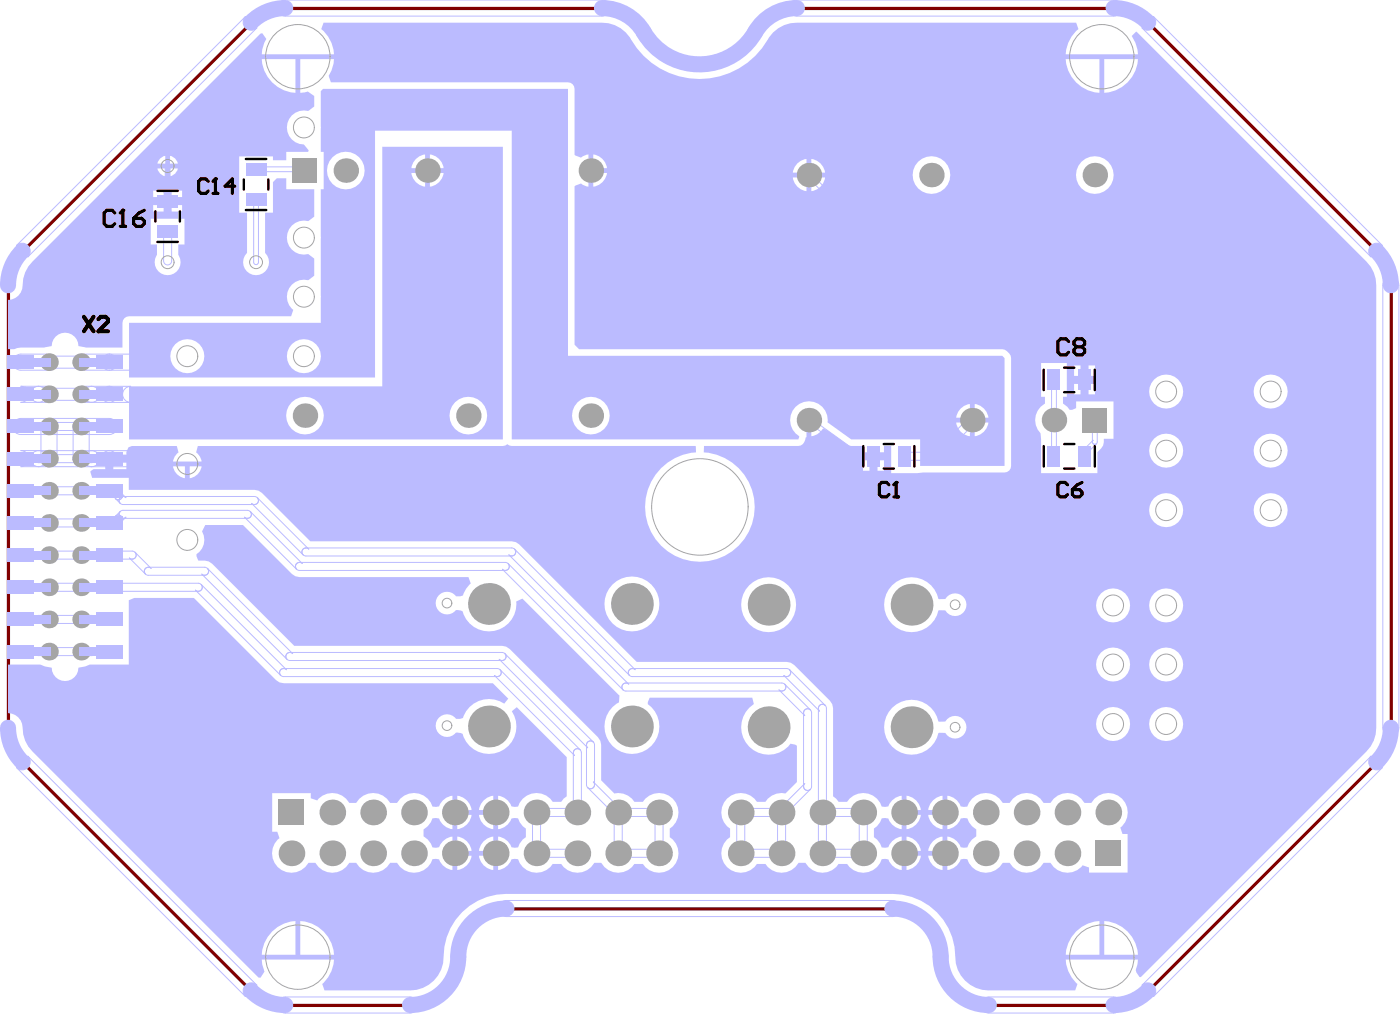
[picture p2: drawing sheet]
<svg xmlns="http://www.w3.org/2000/svg" width="290mm" height="210mm" viewBox="0 0 290 210" stroke-linecap="round" stroke-linejoin="round" font-family="sans-serif">
<path d="M4.7 52.1l47.4-47.4a10 10 0 0 1 7.1-2.9h65.6a10.2 10.2 0 0 1 9.1 5.7 13.4 13.4 0 0 0 23.2-1.6 10 10 0 0 1 8.1-4.1h65.5a10 10 0 0 1 7.1 2.9l47.5 47.4a10 10 0 0 1 2.9 7v91.6a10 10 0 0 1-3 7.1l-47.4 47.4a10 10 0 0 1-7.1 2.9h-25.8a10 10 0 0 1-10-10 10 10 0 0 0-10-9.9h-79.9a10 10 0 0 0-10 9.9 10 10 0 0 1-10 10h-25.8a10 10 0 0 1-7.1-2.9l-47.4-47.4a10 10 0 0 1-3-7.1v-91.6a10 10 0 0 1 3-7z" fill="none" stroke="#800000" stroke-width=".67"/>
<g fill="#bbf">
<path d="M7.7 53.2a7.9 7.9 0 0 0-3.1 6.6 3 3 0 0 1-2.9 2.3v10.2h1.3l1.3-.4h4.9l1.5-.3a2.77 2.77 0 0 1 2.8-2.7 2.77 2.77 0 0 1 2.7 2.7l1.6 .3h7.6l.1-5.6 .7-.7 .5-.1h33.6l.4-1.4-.2-.2a3.6 3.6 0 0 1-.6-4.3 3.6 3.6 0 0 1 4-1.6l1.2-.9v-3.6l-1.3-.9a3.5 3.5 0 0 1-4.4-3.5 3.5 3.5 0 0 1 4.5-3.4l1.2-.9v-5.6h-5.8v-2.3h-2l-.8 .8v6.3h-1.6v8.4a2.68 2.68 0 0 1 0 3.8 2.68 2.68 0 0 1-3.8 0 2.68 2.68 0 0 1 .1-3.8v-8.4h-1.7v-11.6h7v.8h2.8v-1.8h4.5l.1-.3-1-1.2a3.5 3.5 0 0 1-3.4-4 3.5 3.5 0 0 1 4.4-3l1.2-.9v-2.1l-1.3-1-1.6 .3v-7h7l-.1 1-.4 1.4-.6 1.1 .4 1.3h49.2a1.36 1.36 0 0 1 1.3 1.4v13.6l1.3 .6 .4-.2 1.2-.4v6.6l-1.2-.3-.4-.3-1.3 .6v32.8l1 .9h87.6a2.19 2.19 0 0 1 1.8 1.8v22.4l-.1 .5-.7 .7-24 .2v-5.6h-1.5v1.3h-4.3v-1.3l-3-.1-4.2-2.9-1.1-.6-.5 .7-.7 .5-1.2 .4v-3.3h-1v3.5h-.2l-.6 1.4-.4 .3-20.1 .1v1.3a11.3 11.3 0 0 1 8.8 17.3 11.3 11.3 0 0 1-19.3 0 11.3 11.3 0 0 1 8.9-17.3l-.1-1.3h-38.1l-.9-.3-.9 .3h-63.2l-.4 1.4a2.7 2.7 0 0 1 1.2 1.8h-6l.4-1 .8-.8-.4-1.4h-9.3l-.7 .3-.4 1v.5h-3.6v.8h-.8v2.2h-2.4l-.7 .4v.2l.4 1.2h7.6v2.5h26l.8 .2 .8 .4 10 10.1h41.7l.8 .1 .8 .5 24.3 24.3h31l.9 .2 .7 .5 7.4 7.4 .5 .7 .2 .8v18.2l.6 .5 .5 .7h1.8a4.1 4.1 0 0 1 3.9-1.8 4.1 4.1 0 0 1 3.3 2.8l1.3-.1a3.3 3.3 0 0 1 2.8-2.2v6.9a3.3 3.3 0 0 1-2.8-2.2h-1.3a4.7 4.7 0 0 1-1.7 2.1v1.8l.7 .5 .6 .8 .3 .8h1.4l.2-.5a3.4 3.4 0 0 1 2.6-1.7v6.9a3.3 3.3 0 0 1-2.8-2.2l-1.3-.1a4.1 4.1 0 0 1-3.3 2.8 4.1 4.1 0 0 1-3.9-1.8h-1.8l-.5 .7a4 4 0 0 1-6.4-.9l-1.4 .1a4 4 0 0 1-6.9 .1h-1.7l-.5 .7a4 4 0 0 1-6-.3 4 4 0 0 1 .9-5.9v-1.8l-.6-.5a4 4 0 0 1 .3-5.9 4 4 0 0 1 5.9 .9h1.7l.5-.7a3.9 3.9 0 0 1 3.7-1l2.4-2.4v-7.5l-1.4-.5a5.7 5.7 0 0 1-8.7 .5 5.7 5.7 0 0 1 1.2-8.6l-.4-1.4h-21.2l-.4 .9v.5a5.7 5.7 0 0 1 .8 8.5 5.7 5.7 0 0 1-8.6-.5 5.7 5.7 0 0 1 1.8-8.4l.1-1.5-20.1-20-1.3 .6 .1 .5a5.7 5.7 0 0 1-4.9 5.7 5.7 5.7 0 0 1-6.3-4.1l-1.1-.3-.4 .2a2.35 2.35 0 0 1-3.4-.1 2.35 2.35 0 0 1 .2-3.3 2.35 2.35 0 0 1 3.4 .3h.8l.6-.1a5 5 0 0 1 1.6-2.5l-.5-1.3h-35l-.8-.2-.7-.5-10.2-10.1h-7.8l-.6 1.3 .3 .9a3.5 3.5 0 0 1-1.5 3.8v.5l.4 .8 2.1 .2 .7 .5 17 17h43.1l.8 .2 .8 .4 18.3 18.3 .5 .8 .1 .8v7.3l2.7 2.8a3.9 3.9 0 0 1 4.2 1.7h1.8l.5-.7a4 4 0 0 1 5.9 .3 4 4 0 0 1-.9 5.9v1.8l.7 .5a4 4 0 0 1-.3 6 4 4 0 0 1-5.9-1h-1.8l-.5 .7a4 4 0 0 1-6.4-.9l-1.4 .1a4 4 0 0 1-6.9 .1h-1.7l-.5 .7a4.1 4.1 0 0 1-6.8-1.7l-1.3 .1a3.3 3.3 0 0 1-2.7 2.2v-6.9a3.3 3.3 0 0 1 2.7 2.2h1.3a4.7 4.7 0 0 1 1.7-2.1v-1.8l-.6-.5-.7-.8-.3-.8h-1.4l-.2 .5a3.4 3.4 0 0 1-2.5 1.7v-3.4h-.5h.5v-3.5a3.3 3.3 0 0 1 2.7 2.2l1.3 .1a4.1 4.1 0 0 1 3.3-2.8 4.1 4.1 0 0 1 4 1.8h1.7l.5-.7 .7-.5v-8.1l-10.4-10.3-1 .8a5.7 5.7 0 0 1-2.3 8.3 5.7 5.7 0 0 1-7.9-3.6l-1.1-.3-.4 .3a2.35 2.35 0 0 1-3.4-.1 2.35 2.35 0 0 1 .2-3.4 2.35 2.35 0 0 1 3.4 .4h.8l.6-.2a5.7 5.7 0 0 1 8.5-2.9l.9-1.1-3.2-3.2h-43.4l-.8-.1-.7-.5-17-17h-12.4l-1.1 .5v13.3h-8.1l-1 .4-1.4 .2v.7a2.77 2.77 0 0 1-3.1 2.1 2.77 2.77 0 0 1-2.4-2.8l-1.4-.2-.9-.4h-6.7v10l.7 .1a3 3 0 0 1 2.3 2.9 7.3 7.3 0 0 0 3 5.9l45.8 45.9h.5l.8-1.3-.5-1.5-.1-1h15l-.1 1a7.2 7.2 0 0 1-2.4 4.1l.5 1.3h17.7a6.9 6.9 0 0 0 7-6.9 13 13 0 0 1 13-13.1h79.9a13 13 0 0 1 13.1 13.1 6.9 6.9 0 0 0 6.9 6.9h17.9l.5-1.3a7.1 7.1 0 0 1-2.5-5.1h15l-.1 1-.4 1.2 .2 .5 .6 1h.3l46.7-46.7a7.3 7.3 0 0 0 2.1-6.3v-90.2a6.8 6.8 0 0 0-2.1-5l-47.4-47.4-.3-.2-.9 1a7 7 0 0 1 1.3 3.7h-15l.1-.9a7.2 7.2 0 0 1 2.6-4.3l-.5-1.3h-56.5a7.2 7.2 0 0 0-7.4 3.5 16.4 16.4 0 0 1-28.5-.4 6.9 6.9 0 0 0-5.8-3.1h-57.7l-.5 1.3a7.1 7.1 0 0 1 2.7 5.2h-15l.1-.9 .4-1.4 .5-.8-.9-1.2-.4 .1zM54.2 12.2h7v7a7.4 7.4 0 0 1-7-7zM220.7 12.2h7v7a7.4 7.4 0 0 1-7-7zM228.7 12.2h7a7.4 7.4 0 0 1-7 7zM33.2 32.8l1-.5v1.6h-1.6zM35.2 32.3a1.96 1.96 0 0 1 1.6 1.6h-1.6zM122.9 32a3.3 3.3 0 0 1 2.8 2.8h-2.8zM165.2 33.8l.7-.5 1.2-.4v2.8h-2.9l.4-1.2zM168.1 32.9a3.3 3.3 0 0 1 2.8 2.8h-2.8zM32.6 34.9h1.6v1.6a1.96 1.96 0 0 1-1.6-1.6zM35.2 34.9h1.6a1.96 1.96 0 0 1-1.6 1.6zM122.9 35.8h2.8a3.3 3.3 0 0 1-2.8 2.8zM164.2 36.7h2.9v2.9a3.3 3.3 0 0 1-2.9-2.9zM168.1 36.7h2.8a3.3 3.3 0 0 1-2.8 2.9zM189 36.2a3.9 3.9 0 0 1 7.8 0 3.9 3.9 0 0 1-7.8 0zM222.9 36.2a3.9 3.9 0 0 1 7.8 0 3.9 3.9 0 0 1-7.8 0zM31.7 39.5h2.2v1.3h-2.2zM35.6 39.5h2.1v1.3h-2.1zM31.7 42.5h2.2v1.3h-2.2zM35.6 42.5h2.1v1.3h-2.1zM31.2 45.3h7v5.3h-1.3v2.2a2.67 2.67 0 0 1-2.2 4.2 2.67 2.67 0 0 1-2.2-4.2v-2.2h-1.3zM222.5 75.6h1.3v2.2h-1.3zM225.5 75.6h1.3v2.2h-1.3zM222.5 79.5h1.3v2.1h-1.3zM225.5 79.5h1.3v2.1h-1.3zM238 81.1a3.5 3.5 0 0 1 7.1 0 3.5 3.5 0 0 1-7.1 0zM259.7 81.1a3.5 3.5 0 0 1 7 0 3.5 3.5 0 0 1-7 0zM215.6 75.1h5.4v7h-.8v1.5l.9 .6 .5 .7 .5-.1 .8-.3v-1.4h7.7v7.7h-2a2.7 2.7 0 0 1-1.3 2.8v4.3h-11.7v-6.9l-.1-1.3a3.9 3.9 0 0 1 .9-6.1v-1.5h-.8zM238 93.3a3.5 3.5 0 0 1 7.1 0 3.5 3.5 0 0 1-7.1 0zM259.7 93.3a3.5 3.5 0 0 1 7 0 3.5 3.5 0 0 1-7 0zM23.5 95.8h2.7v1.3h-2.7zM178.8 95.3h1.3v2.2h-1.3zM181.8 95.3h1.3v2.2h-1.3zM35.8 96.5h2.5v2.5a2.9 2.9 0 0 1-2.5-2.5zM39.3 96.5h2.5a2.9 2.9 0 0 1-2.5 2.5zM238 105.6a3.5 3.5 0 0 1 7.1 0 3.5 3.5 0 0 1-7.1 0zM259.7 105.6a3.5 3.5 0 0 1 7 0 3.5 3.5 0 0 1-7 0zM184.8 121.2a5.7 5.7 0 0 1 9.6 2.8h1.4a2.35 2.35 0 0 1 3.5-.6 2.35 2.35 0 0 1 0 3.6 2.35 2.35 0 0 1-3.5-.6h-1.4a5.7 5.7 0 0 1-8.3 3.8 5.7 5.7 0 0 1-1.3-9zM227 125.3a3.5 3.5 0 0 1 7.1 0 3.5 3.5 0 0 1-7.1 0zM238 125.3a3.5 3.5 0 0 1 7.1 0 3.5 3.5 0 0 1-7.1 0zM125.2 125a5.7 5.7 0 0 1 11.4 0 5.7 5.7 0 0 1-11.4 0zM153.5 125.2a5.7 5.7 0 0 1 11.4 0 5.7 5.7 0 0 1-11.4 0zM227 137.6a3.5 3.5 0 0 1 7.1 0 3.5 3.5 0 0 1-7.1 0zM238 137.6a3.5 3.5 0 0 1 7.1 0 3.5 3.5 0 0 1-7.1 0zM184.8 146.5a5.7 5.7 0 0 1 9.6 2.8l1.4 .1a2.35 2.35 0 0 1 3.5-.7 2.35 2.35 0 0 1 0 3.6 2.35 2.35 0 0 1-3.5-.6h-1.4a5.7 5.7 0 0 1-8.3 3.8 5.7 5.7 0 0 1-1.3-9zM227 149.9a3.5 3.5 0 0 1 7.1 0 3.5 3.5 0 0 1-7.1 0zM238 149.9a3.5 3.5 0 0 1 7.1 0 3.5 3.5 0 0 1-7.1 0zM196.2 164.7a3.3 3.3 0 0 1 2.8 2.2l1.3 .1a4.1 4.1 0 0 1 3.4-2.8 4.1 4.1 0 0 1 4 2h1.4a4 4 0 0 1 7.1 0h1.4a4 4 0 0 1 7 0h1.5a4 4 0 0 1 6.1-1.1 4 4 0 0 1-.1 6.2l.4 1.3h1.1v8h-8v-1l-1.4-.5a4 4 0 0 1-6.6-.5h-1.4a4 4 0 0 1-7.1 0h-1.4a4.1 4.1 0 0 1-4 2 4.1 4.1 0 0 1-3.4-2.8l-1.3 .1a3.3 3.3 0 0 1-2.8 2.2v-6.9a3.3 3.3 0 0 1 2.8 2.2h1.3a4.8 4.8 0 0 1 1.9-2.3v-1.4a4.3 4.3 0 0 1-1.9-2.3h-1.3a3.3 3.3 0 0 1-2.8 2.2zM56.4 164.2h8v1l1.3 .5a4 4 0 0 1 6.6 .5h1.5a4 4 0 0 1 7 0h1.4a4.1 4.1 0 0 1 4-2 4.1 4.1 0 0 1 3.5 2.8l1.2-.1a3.3 3.3 0 0 1 2.8-2.2v6.9a3.3 3.3 0 0 1-2.8-2.2h-1.2a4.8 4.8 0 0 1-2 2.3v1.4a4.3 4.3 0 0 1 2 2.3h1.2a3.3 3.3 0 0 1 2.8-2.2v6.9a3.3 3.3 0 0 1-2.8-2.2l-1.2-.1a4.1 4.1 0 0 1-3.5 2.8 4.1 4.1 0 0 1-4-2h-1.4a4 4 0 0 1-7 0h-1.5a4 4 0 0 1-7 0h-1.4a4 4 0 0 1-6.1 1.1 4 4 0 0 1 .1-6.2l-.5-1.3h-1zM187.8 164.7a3.4 3.4 0 0 1 2.9 3h-2.9zM193.2 165.7l.8-.6 1.2-.4v3h-2.9l.4-1.3zM100.2 165.7l.7-.6 1.3-.4v3h-3l.4-1.3zM94.7 164.7a3.4 3.4 0 0 1 3 3h-3zM187.8 168.7h2.9a3.4 3.4 0 0 1-2.9 2.9zM192.3 168.7h2.9v2.9a3.4 3.4 0 0 1-2.9-2.9zM94.7 168.7h3a3.4 3.4 0 0 1-3 2.9zM99.2 168.7h3v2.9a3.4 3.4 0 0 1-3-2.9zM187.8 173.2a3.4 3.4 0 0 1 2.9 2.9h-2.9zM193.2 174.1l.8-.5 1.2-.4v2.9h-2.9l.4-1.2zM100.2 174.1l.7-.5 1.3-.4v2.9h-3l.4-1.2zM94.7 173.2a3.4 3.4 0 0 1 3 2.9h-3zM187.8 177.1h2.9a3.4 3.4 0 0 1-2.9 3zM192.3 177.1h2.9v3a3.4 3.4 0 0 1-2.9-3zM94.7 177.1h3a3.4 3.4 0 0 1-3 3zM99.2 177.1h3v3a3.4 3.4 0 0 1-3-3zM56.4 192.8a7.3 7.3 0 0 1 4.8-2.1v6.9h-7a7.3 7.3 0 0 1 2.2-4.8zM62.2 190.7a7.4 7.4 0 0 1 7 6.9h-7zM222.9 192.8a7.3 7.3 0 0 1 4.8-2.1v6.9h-7a7.3 7.3 0 0 1 2.2-4.8zM228.7 190.7a7.4 7.4 0 0 1 7 6.9h-7z"/>
<path d="M66.4 18.9v12.5h.6v7.8h-.6v27.6h-39.7v11.3h51v-51h28.3v63.9h59.4l.1-.7a3.9 3.9 0 0 1 .3-6.8 3.9 3.9 0 0 1 5.6 3.9l4.9 3.6h14.3v5.5h17.5v-22.4l-.5-.4h-89.9v-55.3h-50.8zM67.7 35.3a3.9 3.9 0 0 1 7.8 0 3.9 3.9 0 0 1-7.8 0zM35.3 73.7a3.5 3.5 0 0 1 7 0 3.5 3.5 0 0 1-7 0zM59.4 73.7a3.6 3.6 0 0 1 7.1 0 3.6 3.6 0 0 1-7.1 0zM199 84.6l.7-.6 1.2-.4v2.9h-2.8l.3-1.2zM201.9 83.6a3.3 3.3 0 0 1 2.8 2.9h-2.8zM118.5 86a3.9 3.9 0 0 1 7.8 0 3.9 3.9 0 0 1-7.8 0zM198.1 87.5h2.8v2.8a3.3 3.3 0 0 1-2.8-2.8zM201.9 87.5h2.8a3.3 3.3 0 0 1-2.8 2.8z"/>
<path d="M26.7 80v11h77.5v-60.6h-25v49.6zM86.1 32.9l.7-.5 1.2-.4v2.8h-2.8l.4-1.2zM89 32a3.3 3.3 0 0 1 2.9 2.8h-2.9zM85.2 35.8h2.8v2.8a3.3 3.3 0 0 1-2.8-2.8zM89 35.8h2.9a3.3 3.3 0 0 1-2.9 2.8zM59.3 86a3.9 3.9 0 0 1 7.8 0 3.9 3.9 0 0 1-7.8 0zM93.1 86a3.9 3.9 0 0 1 7.8 0 3.9 3.9 0 0 1-7.8 0z"/>
</g>
<g fill="none" stroke="#bbf" stroke-width=".21">
<path d="M57.9 .5l.7-.4 .5-.1h65.6a1.66 1.66 0 0 1 1.7 1.7 1.66 1.66 0 0 1-1.7 1.6h-65.6a1.66 1.66 0 0 1-1.5-1 1.66 1.66 0 0 1 .3-1.8zM163.9 .5l.7-.4 .5-.1h65.6a1.66 1.66 0 0 1 1.6 1.7 1.66 1.66 0 0 1-1.6 1.6h-65.6a1.66 1.66 0 0 1-1.6-1 1.66 1.66 0 0 1 .4-1.8zM238.9 3.4l47.4 47.4a1.66 1.66 0 0 0-2.3 0 1.66 1.66 0 0 0 0 2.4l-47.5-47.4a1.66 1.66 0 0 0 2.4 0 1.66 1.66 0 0 0 0-2.4zM34.3 34.1a.5 .5 0 0 1 .6-.2 .5 .5 0 0 1 .3 .5v7.2a.5 .5 0 0 1-.5 .5 .5 .5 0 0 1-.5-.5zM52.6 34.8l.4-.3h9.9a.5 .5 0 0 1 .5 .5 .5 .5 0 0 1-.5 .5h-9.9a.5 .5 0 0 1-.4-.7zM62.6 34.7a.83 .83 0 0 1 1.2 0l-.3-.2a.83 .83 0 0 1 0 1.1 .83 .83 0 0 1-1.2 0l.3 .3a.83 .83 0 0 1 0-1.2zM167.9 35.9l4.5 4.4a.5 .5 0 0 0-.7 0 .5 .5 0 0 0 0 .8l-4.5-4.5a.5 .5 0 0 0 .7 0 .5 .5 0 0 0 0-.7zM3.4 50.8l47.4-47.4a1.66 1.66 0 0 0 .1 2.4 1.66 1.66 0 0 0 2.3 0l-47.4 47.4a1.66 1.66 0 0 0 0-2.4 1.66 1.66 0 0 0-2.4 0zM34.1 47.4a.83 .83 0 0 1 .9-.2 .83 .83 0 0 1 .6 .7v6.1a.83 .83 0 0 1-.9 .8 .83 .83 0 0 1-.8-.8v-6.1zM52.6 41.1a.5 .5 0 0 1 .6-.2 .5 .5 0 0 1 .3 .5v12.9a.5 .5 0 0 1-.5 .5 .5 .5 0 0 1-.5-.5zM171.6 40.4l.4-.2h4.6a.5 .5 0 0 1 .5 .5 .5 .5 0 0 1-.5 .5h-4.6a.5 .5 0 0 1-.4-.8zM286.9 57.9a1.66 1.66 0 0 1 1.8-.4 1.66 1.66 0 0 1 1.1 1.6v91.5a1.66 1.66 0 0 1-1.7 1.7 1.66 1.66 0 0 1-1.7-1.7v-91.5l.1-.5z"/>
<path d="M3.1 73.8l.8-.4 .4-.1h5.8a1.66 1.66 0 0 1 1.7 1.7 1.66 1.66 0 0 1-1.7 1.6h-5.8a1.66 1.66 0 0 1-1.5-1 1.66 1.66 0 0 1 .3-1.8zM4.3 80h5.8a1.66 1.66 0 0 0-1.6 1.6 1.66 1.66 0 0 0 1.6 1.7h-5.8a1.66 1.66 0 0 0 1.7-1.7 1.66 1.66 0 0 0-1.7-1.6zM9.1 74.2l.7-.4 .3-.1h6.7a1.25 1.25 0 0 1 1.3 1.3 1.25 1.25 0 0 1-1.3 1.2h-6.7a1.25 1.25 0 0 1-1.1-.7 1.25 1.25 0 0 1 .1-1.3zM15.6 73.8l.8-.4 .4-.1h11.6a1.66 1.66 0 0 1 1.7 1.7 1.66 1.66 0 0 1-1.7 1.6h-11.6a1.66 1.66 0 0 1-1.5-1 1.66 1.66 0 0 1 .3-1.8zM16.8 80h10.3a1.66 1.66 0 0 0-1.7 1.6 1.66 1.66 0 0 0 1.7 1.7h-10.3a1.66 1.66 0 0 0 1.7-1.7 1.66 1.66 0 0 0-1.7-1.6zM217.9 78.4a.5 .5 0 0 1 .5-.2 .5 .5 0 0 1 .4 .4v15.9a.5 .5 0 0 1-.5 .5 .5 .5 0 0 1-.5-.5zM3.1 87.1l.8-.4 .4-.1h18.3a1.66 1.66 0 0 1 1.7 1.7 1.66 1.66 0 0 1-1.7 1.6h-18.3a1.66 1.66 0 0 1-1.5-1 1.66 1.66 0 0 1 .3-1.8zM4.3 93.3h23.8a1.66 1.66 0 0 0-1.7 1.7 1.66 1.66 0 0 0 1.7 1.6h-23.8a1.66 1.66 0 0 0 1.7-1.7 1.66 1.66 0 0 0-1.7-1.6zM7.4 94.4l.6-.3h11a.83 .83 0 0 1 .8 .8 .83 .83 0 0 1-.8 .9h-11a.83 .83 0 0 1-.8-.5 .83 .83 0 0 1 .2-.9zM8.5 88.3v6.6a1.66 1.66 0 0 0 1.6 1.7 1.66 1.66 0 0 0 1.7-1.7v-6.6M8.5 88.3h.1M8.5 88.3a1.66 1.66 0 0 1 1.6-1.7 1.66 1.66 0 0 1 1.7 1.7"/>
<path d="M8.5 88.3a1.66 1.66 0 0 0 1.6 1.6 1.66 1.66 0 0 0 1.7-1.6M9.1 80.9l.7-.5h.3h6.7a1.25 1.25 0 0 1 1.3 1.2 1.25 1.25 0 0 1-1.3 1.3h-6.7a1.25 1.25 0 0 1-1.1-.7 1.25 1.25 0 0 1 .1-1.3zM9.6 87.7l.5-.2h6.7a.83 .83 0 0 1 .8 .8 .83 .83 0 0 1-.8 .8h-6.7a.83 .83 0 0 1-.7-.5 .83 .83 0 0 1 .2-.9zM11.8 88.3h.1M15.1 88.3h.1M15.1 88.3v6.6a1.66 1.66 0 0 0 1.7 1.7 1.66 1.66 0 0 0 1.7-1.7v-6.6M15.1 88.3a1.66 1.66 0 0 0 1.7 1.6 1.66 1.66 0 0 0 1.7-1.6M15.1 88.3a1.66 1.66 0 0 1 1.7-1.7 1.66 1.66 0 0 1 1.7 1.7M18.5 88.3h.1M21.2 80.4a1.25 1.25 0 0 1 1.2 1.2 1.25 1.25 0 0 1-1.2 1.3h1.4a1.25 1.25 0 0 1-1.2-1.3 1.25 1.25 0 0 1 1.2-1.2zM167.8 86.6l10.5 7.4a.5 .5 0 0 0-.7 .2 .5 .5 0 0 0 .1 .7l-10.4-7.5a.5 .5 0 0 0 .7-.1 .5 .5 0 0 0-.2-.7zM177.6 94.2l.4-.2h2.9a.5 .5 0 0 1 .5 .5 .5 .5 0 0 1-.5 .5h-2.9a.5 .5 0 0 1-.4-.8z"/>
<path d="M186.7 93.9l.6-.3h6.6a.83 .83 0 0 1 .8 .9 .83 .83 0 0 1-.8 .8h-6.6a.83 .83 0 0 1-.8-.5 .83 .83 0 0 1 .2-.9zM193.3 93.9l7.5-7.5a.83 .83 0 0 0 0 1.2 .83 .83 0 0 0 1.2 0l-7.5 7.4a.83 .83 0 0 0 0-1.1 .83 .83 0 0 0-1.2 0zM224.2 93.4a.5 .5 0 0 1 .6-.3 .5 .5 0 0 1 .3 .5v.9a.5 .5 0 0 1-.5 .5 .5 .5 0 0 1-.5-.5zM224.3 93.3l2.1-2.2a.5 .5 0 0 0 0 .7 .5 .5 0 0 0 .7 0l-2.1 2.2a.5 .5 0 0 0 0-.7 .5 .5 0 0 0-.7 0zM226.3 86.7a.5 .5 0 0 1 .6-.2 .5 .5 0 0 1 .4 .5v4.5a.5 .5 0 0 1-.5 .5 .5 .5 0 0 1-.5-.5zM9.6 114.3l.5-.2h6.7a.83 .83 0 0 1 .8 .8 .83 .83 0 0 1-.8 .8h-6.7a.83 .83 0 0 1-.7-.5 .83 .83 0 0 1 .2-.9zM9.6 107.7l.5-.3h6.7a.83 .83 0 0 1 .8 .9 .83 .83 0 0 1-.8 .8h-6.7a.83 .83 0 0 1-.7-.5 .83 .83 0 0 1 .2-.9zM9.6 101l.5-.2h6.7a.83 .83 0 0 1 .8 .8 .83 .83 0 0 1-.8 .8h-6.7a.83 .83 0 0 1-.7-.5 .83 .83 0 0 1 .2-.9zM22 101a2.72 2.72 0 0 1 2.3-.2 .83 .83 0 0 1 .5 1 .83 .83 0 0 1-.8 .6h-1.4a.83 .83 0 0 1-.7-.5 .83 .83 0 0 1 .1-.9zM22 107.7a2.72 2.72 0 0 1 2.3-.2 .83 .83 0 0 1 .5 .9 .83 .83 0 0 1-.8 .7h-1.4a.83 .83 0 0 1-.7-.5 .83 .83 0 0 1 .1-.9zM22 114.3l.6-.2h4.8a.83 .83 0 0 1 .8 .8 .83 .83 0 0 1-.8 .8h-4.8a.83 .83 0 0 1-.7-.5 .83 .83 0 0 1 .1-.9zM23.4 107.7a.83 .83 0 0 1 1.2 0 .83 .83 0 0 1 0 1.1l.5-.5a.83 .83 0 0 1-1.2 0 .83 .83 0 0 1 0-1.2z"/>
<path d="M23.9 106.9l1-1a.83 .83 0 0 0 0 1.2 .83 .83 0 0 0 1.2 0l-1 .9a.83 .83 0 0 0 0-1.1 .83 .83 0 0 0-1.2 0zM23.9 101.5a.83 .83 0 0 1 1.2 0l-.5-.5a.83 .83 0 0 1 0 1.2 .83 .83 0 0 1-1.2 0l.5 .5a.83 .83 0 0 1 0-1.2zM23.9 101.5a.92 .92 0 0 1 1.2 0 .92 .92 0 0 1 .2 1.1 .83 .83 0 0 1-.8 .9 .83 .83 0 0 1-.8-.9v-.8zM23.9 106.9a.9 .9 0 0 1 1.5 .7 .9 .9 0 0 1-1.5 .7l-.2-.9zM24.9 103l.6-.2h27.2a.83 .83 0 0 1 .8 .8 .83 .83 0 0 1-.8 .8h-27.2a.83 .83 0 0 1-.8-.5 .83 .83 0 0 1 .2-.9zM24.9 105.9l.6-.3h25.7a.83 .83 0 0 1 .9 .9 .83 .83 0 0 1-.9 .8h-25.7a.83 .83 0 0 1-.8-.5 .83 .83 0 0 1 .2-.9zM25.1 102l1 1a.83 .83 0 0 0-1.2 0 .83 .83 0 0 0 0 1.2l-1-1a.83 .83 0 0 0 1.2 0 .83 .83 0 0 0 0-1.2zM28 114.3l3.3 3.4a.83 .83 0 0 0-1.2 0 .83 .83 0 0 0 0 1.1l-3.3-3.3a.83 .83 0 0 0 1.2 0 .83 .83 0 0 0 0-1.2zM30.1 117.7l.6-.3h11.7a.83 .83 0 0 1 .8 .9 .83 .83 0 0 1-.8 .8h-11.7a.83 .83 0 0 1-.7-.5 .83 .83 0 0 1 .1-.9zM43 117.7l17.6 17.6a.83 .83 0 0 0-1.2 0 .83 .83 0 0 0 0 1.2l-17.6-17.7a.83 .83 0 0 0 1.2 0 .83 .83 0 0 0 0-1.1zM51.8 105.9l10.8 10.8a.83 .83 0 0 0-1.2 0 .83 .83 0 0 0 0 1.1l-10.7-10.7a.83 .83 0 0 0 1.1 0 .83 .83 0 0 0 0-1.2zM53.3 103l10.7 10.7a.83 .83 0 0 0-1.2 0 .83 .83 0 0 0 0 1.1l-10.7-10.6a.83 .83 0 0 0 1.2 0 .83 .83 0 0 0 0-1.2z"/>
<path d="M61.4 116.7l.6-.3h42.7a.83 .83 0 0 1 .8 .9 .83 .83 0 0 1-.8 .8h-42.7a.83 .83 0 0 1-.7-.5 .83 .83 0 0 1 .1-.9zM62.8 113.7l.6-.3h42.6a.83 .83 0 0 1 .8 .9 .83 .83 0 0 1-.8 .8h-42.6a.83 .83 0 0 1-.8-.5 .83 .83 0 0 1 .2-.9zM104.1 117.8a.83 .83 0 0 0 1.1 0 .83 .83 0 0 0 0-1.1l25 24.9a.83 .83 0 0 0-1.1 0 .83 .83 0 0 0 0 1.2zM106.6 113.7l25 24.9a.83 .83 0 0 0-1.2 0 .83 .83 0 0 0 0 1.2l-25-25a.83 .83 0 0 0 1.2 0 .83 .83 0 0 0 0-1.1zM7.4 127.6l.6-.2h11a.83 .83 0 0 1 .8 .8 .83 .83 0 0 1-.8 .9h-11a.83 .83 0 0 1-.8-.6 .83 .83 0 0 1 .2-.9zM7.4 134.3l.6-.2h11a.83 .83 0 0 1 .8 .8 .83 .83 0 0 1-.8 .8h-11a.83 .83 0 0 1-.8-.5 .83 .83 0 0 1 .2-.9zM9.6 121l.5-.3h6.7a.83 .83 0 0 1 .8 .9 .83 .83 0 0 1-.8 .8h-6.7a.83 .83 0 0 1-.7-.5 .83 .83 0 0 1 .2-.9zM22 121l.6-.3h18.5a.83 .83 0 0 1 .8 .9 .83 .83 0 0 1-.8 .8h-18.5a.83 .83 0 0 1-.7-.5 .83 .83 0 0 1 .1-.9zM41.7 121l17.6 17.6a.83 .83 0 0 0-1.2 0 .83 .83 0 0 0 0 1.2l-17.6-17.6a.83 .83 0 0 0 1.2 0 .83 .83 0 0 0 0-1.2zM58.1 138.6l.6-.2h44.3a.83 .83 0 0 1 .8 .8 .83 .83 0 0 1-.8 .9h-44.3a.83 .83 0 0 1-.7-.6 .83 .83 0 0 1 .1-.9zM59.4 135.3l.6-.2h44a.83 .83 0 0 1 .8 .8 .83 .83 0 0 1-.8 .8h-44a.83 .83 0 0 1-.7-.5 .83 .83 0 0 1 .1-.9zM103.6 138.6l16.6 16.6a.83 .83 0 0 0-1.2 0 .83 .83 0 0 0 0 1.2l-16.6-16.6a.83 .83 0 0 0 1.2 0 .83 .83 0 0 0 0-1.2z"/>
<path d="M104.6 135.3l18.3 18.3a.83 .83 0 0 0-1.2 0 .83 .83 0 0 0 0 1.2l-18.3-18.3a.83 .83 0 0 0 1.2 0 .83 .83 0 0 0 0-1.2zM130.4 138.6l.6-.2h31.9a.83 .83 0 0 1 .9 .8 .83 .83 0 0 1-.9 .9h-31.9a.83 .83 0 0 1-.8-.6 .83 .83 0 0 1 .2-.9zM163.5 138.6l7.4 7.4a.83 .83 0 0 0-1.1 0 .83 .83 0 0 0 0 1.2l-7.4-7.4a.83 .83 0 0 0 1.1 0 .83 .83 0 0 0 0-1.2zM5.8 156.5l47.4 47.4a1.66 1.66 0 0 0-2.3 0 1.66 1.66 0 0 0-.1 2.4l-47.4-47.4a1.66 1.66 0 0 0 2.4 0 1.66 1.66 0 0 0 0-2.4zM119 155.2a.83 .83 0 0 1 .9-.2 .83 .83 0 0 1 .5 .8v12.4a.83 .83 0 0 1-.8 .8 .83 .83 0 0 1-.8-.8v-12.4zM121.7 153.6a.83 .83 0 0 1 .9-.2 .83 .83 0 0 1 .5 .8v8.2a.83 .83 0 0 1-.8 .9 .83 .83 0 0 1-.8-.9v-8.2zM129.1 141.6l.5-.2h32.3a.83 .83 0 0 1 .9 .8 .83 .83 0 0 1-.9 .9h-32.3a.83 .83 0 0 1-.7-.6 .83 .83 0 0 1 .2-.9zM162.5 141.6l5.4 5.4a.83 .83 0 0 0-1.2 0 .83 .83 0 0 0 0 1.1l-5.3-5.3a.83 .83 0 0 0 1.1 0 .83 .83 0 0 0 0-1.2zM166.7 147a.83 .83 0 0 1 .9-.2 .83 .83 0 0 1 .5 .7v15.3a.83 .83 0 0 1-.8 .8 .83 .83 0 0 1-.9-.8v-15.3zM169.8 146a.83 .83 0 0 1 .9-.1 .83 .83 0 0 1 .5 .7v30a.83 .83 0 0 1-.9 .9 .83 .83 0 0 1-.8-.9v-30zM110.5 167.6l.6-.2h8.5a.83 .83 0 0 1 .8 .8 .83 .83 0 0 1-.8 .8h-8.5a.83 .83 0 0 1-.7-.5 .83 .83 0 0 1 .1-.9zM110.5 167.6a.83 .83 0 0 1 1-.2 .83 .83 0 0 1 .5 .8v8.4a.83 .83 0 0 1-.9 .9 .83 .83 0 0 1-.8-.9v-8.4z"/>
<path d="M110.5 176l.6-.2h8.5a.83 .83 0 0 1 .8 .8 .83 .83 0 0 1-.8 .9h-8.5a.83 .83 0 0 1-.7-.5 .83 .83 0 0 1 .1-1zM121.7 163a.83 .83 0 0 0 1.2 0 .83 .83 0 0 0 0-1.1l5.7 5.7a.83 .83 0 0 0-1.1 0 .83 .83 0 0 0 0 1.2zM127.5 167.6a.83 .83 0 0 1 .9-.2 .83 .83 0 0 1 .5 .8v8.4a.83 .83 0 0 1-.8 .9 .83 .83 0 0 1-.9-.9v-8.4zM127.5 176l.6-.2h8.4a.83 .83 0 0 1 .8 .8 .83 .83 0 0 1-.8 .9h-8.4a.83 .83 0 0 1-.8-.5 .83 .83 0 0 1 .2-1zM127.5 167.6l.6-.2h8.4a.83 .83 0 0 1 .8 .8 .83 .83 0 0 1-.8 .8h-8.4a.83 .83 0 0 1-.8-.5 .83 .83 0 0 1 .2-.9zM135.9 167.6a.83 .83 0 0 1 .9-.2 .83 .83 0 0 1 .5 .8v8.4a.83 .83 0 0 1-.8 .9 .83 .83 0 0 1-.8-.9v-8.4zM152.8 167.6l.6-.2h8.5a.83 .83 0 0 1 .8 .8 .83 .83 0 0 1-.8 .8h-8.5a.83 .83 0 0 1-.7-.5 .83 .83 0 0 1 .1-.9zM152.8 167.6a.83 .83 0 0 1 .9-.2 .83 .83 0 0 1 .6 .8v8.4a.83 .83 0 0 1-.9 .9 .83 .83 0 0 1-.8-.9v-8.4zM152.8 176l.6-.2h8.5a.83 .83 0 0 1 .8 .8 .83 .83 0 0 1-.8 .9h-8.5a.83 .83 0 0 1-.7-.5 .83 .83 0 0 1 .1-1zM161.3 167.6l5.4-5.4a.83 .83 0 0 0 0 1.2 .83 .83 0 0 0 1.2 0l-5.4 5.4a.83 .83 0 0 0 0-1.2 .83 .83 0 0 0-1.2 0zM161.3 167.6a.83 .83 0 0 1 .9-.2 .83 .83 0 0 1 .5 .8v8.4a.83 .83 0 0 1-.8 .9 .83 .83 0 0 1-.8-.9v-8.4zM169.8 167.6l.5-.2h8.5a.83 .83 0 0 1 .8 .8 .83 .83 0 0 1-.8 .8h-8.5a.83 .83 0 0 1-.7-.5 .83 .83 0 0 1 .2-.9z"/>
<path d="M169.8 176l.5-.2h8.5a.83 .83 0 0 1 .8 .8 .83 .83 0 0 1-.8 .9h-8.5a.83 .83 0 0 1-.7-.5 .83 .83 0 0 1 .2-1zM178.2 167.6a.83 .83 0 0 1 .9-.2 .83 .83 0 0 1 .5 .8v8.4a.83 .83 0 0 1-.8 .9 .83 .83 0 0 1-.8-.9v-8.4zM103.7 186.9l.8-.4 .4-.1h79.9a1.66 1.66 0 0 1 1.7 1.7 1.66 1.66 0 0 1-1.7 1.6h-79.9a1.66 1.66 0 0 1-1.5-1 1.66 1.66 0 0 1 .3-1.8zM57.9 206.9l.7-.5h.5h25.8a1.66 1.66 0 0 1 1.7 1.6 1.66 1.66 0 0 1-1.7 1.7h-25.8a1.66 1.66 0 0 1-1.5-1 1.66 1.66 0 0 1 .3-1.8zM203.6 206.9l.8-.5h.4h25.9a1.66 1.66 0 0 1 1.6 1.6 1.66 1.66 0 0 1-1.6 1.7h-25.9a1.66 1.66 0 0 1-1.5-1 1.66 1.66 0 0 1 .3-1.8zM236.5 203.9l47.5-47.4a1.66 1.66 0 0 0 0 2.4 1.66 1.66 0 0 0 2.3 0l-47.4 47.4a1.66 1.66 0 0 0 0-2.4 1.66 1.66 0 0 0-2.4 0z"/>
<circle cx="22.6" cy="75" r="1.66"/>
<circle cx="8" cy="94.9" r="1.66"/>
<circle cx="8" cy="81.6" r="1.66"/>
<circle cx="10.1" cy="94.9" r="1.66"/>
<circle cx="16.8" cy="94.9" r="1.66"/>
<circle cx="19" cy="94.9" r="1.66"/>
<circle cx="19" cy="81.6" r="1.66"/>
<circle cx="22.6" cy="95" r="1.66"/>
<circle cx="22.6" cy="81.6" r="1.66"/>
<circle cx="218.3" cy="87" r=".5"/>
<circle cx="170.3" cy="168.2" r=".83"/>
</g>
<path d="M59.1 1.7a10 10 0 0 0-7.1 2.9M124.7 1.7a10.2 10.2 0 0 1 9.1 5.7 13.4 13.4 0 0 0 23.2-1.6 10 10 0 0 1 8.1-4.1M230.7 1.7a10 10 0 0 1 7 2.9M4.6 52a10 10 0 0 0-2.9 7.1M285.2 52a10 10 0 0 1 2.9 7.1M1.7 150.6a10 10 0 0 0 2.9 7.1M288.1 150.6a10 10 0 0 1-2.9 7.1M104.9 188.1a10 10 0 0 0-10 10 10 10 0 0 1-10 9.9M184.8 188.1a10 10 0 0 1 10 10 10 10 0 0 0 10 9.9M52 205.1a10 10 0 0 0 7.1 2.9M237.7 205.1a10 10 0 0 1-7 2.9" fill="none" stroke="#bbf" stroke-width="3.3"/>
<g fill="none" stroke="#a5a5a5" stroke-width=".21">
<circle cx="61.7" cy="11.7" r="6.7"/>
<circle cx="228.2" cy="11.7" r="6.7"/>
<circle cx="34.7" cy="34.4" r="1.33"/>
<circle cx="62.9" cy="26.4" r="2.16"/>
<circle cx="34.7" cy="54.3" r="1.33"/>
<circle cx="53" cy="54.3" r="1.33"/>
<circle cx="62.9" cy="49.2" r="2.16"/>
<circle cx="38.8" cy="73.7" r="2.16"/>
<circle cx="62.9" cy="73.7" r="2.16"/>
<circle cx="62.9" cy="61.4" r="2.16"/>
<circle cx="38.8" cy="96" r="2.16"/>
<circle cx="241.5" cy="81.1" r="2.17"/>
<circle cx="241.5" cy="93.3" r="2.16"/>
<circle cx="263.2" cy="81.1" r="2.17"/>
<circle cx="263.2" cy="93.3" r="2.16"/>
<circle cx="38.8" cy="111.8" r="2.17"/>
<circle cx="145" cy="104.9" r="10"/>
<circle cx="241.5" cy="105.6" r="2.16"/>
<circle cx="263.2" cy="105.6" r="2.16"/>
<circle cx="92.6" cy="124.8" r="1"/>
<circle cx="197.8" cy="125.2" r="1"/>
<circle cx="230.6" cy="137.6" r="2.16"/>
<circle cx="230.6" cy="125.3" r="2.16"/>
<circle cx="241.5" cy="137.6" r="2.16"/>
<circle cx="241.5" cy="125.3" r="2.16"/>
<circle cx="92.6" cy="150.2" r="1"/>
<circle cx="197.8" cy="150.5" r="1"/>
<circle cx="230.6" cy="149.9" r="2.16"/>
<circle cx="241.5" cy="149.9" r="2.16"/>
<circle cx="61.7" cy="198.1" r="6.7"/>
<circle cx="228.2" cy="198.1" r="6.7"/>
</g>
<g fill="#a5a5a5">
<path d="M226.9 174h5.3v5.3h-5.3z" fill-rule="evenodd"/>
<path d="M224.2 84.4h5.1v5.1h-5.1z" fill-rule="evenodd"/>
<path d="M57.7 165.5h5.3v5.3h-5.3z" fill-rule="evenodd"/>
<path d="M60.6 32.8h5.1v5h-5.1z" fill-rule="evenodd"/>
</g>
<g fill="#a5a5a5">
<circle cx="229.6" cy="168.2" r="2.66"/>
<circle cx="221.1" cy="176.6" r="2.66"/>
<circle cx="221.1" cy="168.2" r="2.66"/>
<circle cx="212.6" cy="176.6" r="2.66"/>
<circle cx="212.6" cy="168.2" r="2.66"/>
<circle cx="204.2" cy="176.6" r="2.66"/>
<circle cx="204.2" cy="168.2" r="2.66"/>
<circle cx="195.7" cy="176.6" r="2.66"/>
<circle cx="195.7" cy="168.2" r="2.66"/>
<circle cx="187.3" cy="176.6" r="2.66"/>
<circle cx="187.3" cy="168.2" r="2.66"/>
<circle cx="178.8" cy="176.6" r="2.66"/>
<circle cx="178.8" cy="168.2" r="2.66"/>
<circle cx="170.3" cy="176.6" r="2.66"/>
<circle cx="170.3" cy="168.2" r="2.66"/>
<circle cx="161.9" cy="176.6" r="2.66"/>
<circle cx="161.9" cy="168.2" r="2.66"/>
<circle cx="153.4" cy="176.6" r="2.66"/>
<circle cx="153.4" cy="168.2" r="2.66"/>
<circle cx="136.5" cy="176.6" r="2.66"/>
<circle cx="136.5" cy="168.2" r="2.66"/>
<circle cx="128.1" cy="168.2" r="2.66"/>
<circle cx="128.1" cy="176.6" r="2.66"/>
<circle cx="119.6" cy="176.6" r="2.66"/>
<circle cx="119.6" cy="168.2" r="2.66"/>
<circle cx="111.1" cy="176.6" r="2.66"/>
<circle cx="111.1" cy="168.2" r="2.66"/>
<circle cx="102.7" cy="176.6" r="2.66"/>
<circle cx="102.7" cy="168.2" r="2.66"/>
<circle cx="226.8" cy="36.2" r="2.54"/>
<circle cx="218.3" cy="87" r="2.54"/>
<circle cx="201.4" cy="87" r="2.54"/>
<circle cx="192.9" cy="36.2" r="2.54"/>
<circle cx="188.8" cy="150.5" r="4.3"/>
<circle cx="188.8" cy="125.2" r="4.3"/>
<circle cx="167.6" cy="87" r="2.54"/>
<circle cx="167.6" cy="36.2" r="2.54"/>
<circle cx="159.2" cy="150.5" r="4.3"/>
<circle cx="159.2" cy="125.2" r="4.3"/>
<circle cx="130.9" cy="150.4" r="4.3"/>
<circle cx="130.9" cy="125" r="4.3"/>
<circle cx="122.4" cy="35.3" r="2.54"/>
<circle cx="122.4" cy="86" r="2.54"/>
<circle cx="101.3" cy="150.4" r="4.3"/>
<circle cx="101.3" cy="125" r="4.3"/>
<circle cx="94.2" cy="168.2" r="2.66"/>
<circle cx="94.2" cy="176.6" r="2.66"/>
<circle cx="85.8" cy="176.6" r="2.66"/>
<circle cx="85.8" cy="168.2" r="2.66"/>
<circle cx="77.3" cy="168.2" r="2.66"/>
<circle cx="77.3" cy="176.6" r="2.66"/>
<circle cx="68.8" cy="176.6" r="2.66"/>
<circle cx="68.8" cy="168.2" r="2.66"/>
<circle cx="60.4" cy="176.6" r="2.66"/>
<circle cx="16.8" cy="128.2" r="1.83"/>
<circle cx="16.8" cy="121.6" r="1.83"/>
<circle cx="16.8" cy="134.9" r="1.83"/>
<circle cx="16.8" cy="114.9" r="1.83"/>
<circle cx="16.8" cy="108.3" r="1.83"/>
<circle cx="16.8" cy="101.6" r="1.83"/>
<circle cx="16.8" cy="94.9" r="1.83"/>
<circle cx="16.8" cy="88.3" r="1.83"/>
<circle cx="10.1" cy="128.2" r="1.83"/>
<circle cx="10.1" cy="134.9" r="1.83"/>
<circle cx="10.1" cy="121.6" r="1.83"/>
<circle cx="10.1" cy="114.9" r="1.83"/>
<circle cx="10.1" cy="108.3" r="1.83"/>
<circle cx="10.1" cy="101.6" r="1.83"/>
<circle cx="10.1" cy="94.9" r="1.83"/>
<circle cx="97" cy="86" r="2.54"/>
<circle cx="88.5" cy="35.3" r="2.54"/>
<circle cx="71.6" cy="35.3" r="2.54"/>
<circle cx="63.2" cy="86" r="2.54"/>
<circle cx="16.8" cy="81.6" r="1.83"/>
<circle cx="16.8" cy="75" r="1.83"/>
<circle cx="10.1" cy="88.3" r="1.83"/>
<circle cx="10.1" cy="81.6" r="1.83"/>
<circle cx="10.1" cy="75" r="1.83"/>
</g>
<g fill="#bbf">
<path d="M223.3 76.5h2.7v4.3h-2.7z" fill-rule="evenodd"/>
<path d="M217 76.5h2.6v4.3h-2.6z" fill-rule="evenodd"/>
<path d="M32.6 40.3h4.3v2.7h-4.3z" fill-rule="evenodd"/>
<path d="M32.6 46.6h4.3v2.7h-4.3z" fill-rule="evenodd"/>
<path d="M1.6 120.2h5.4v2.7h-5.4z" fill-rule="evenodd"/>
<path d="M1.6 133.5h5.4v2.7h-5.4z" fill-rule="evenodd"/>
<path d="M1.6 126.9h5.4v2.7h-5.4z" fill-rule="evenodd"/>
<path d="M1.6 113.6h5.4v2.7h-5.4z" fill-rule="evenodd"/>
<path d="M1.6 86.9h5.4v2.7h-5.4z" fill-rule="evenodd"/>
<path d="M1.6 100.2h5.4v2.8h-5.4z" fill-rule="evenodd"/>
<path d="M1.6 106.9h5.4v2.7h-5.4z" fill-rule="evenodd"/>
<path d="M1.6 93.6h5.4v2.7h-5.4z" fill-rule="evenodd"/>
<path d="M1.6 73.6h5.4v2.7h-5.4z" fill-rule="evenodd"/>
<path d="M1.6 80.3h5.4v2.7h-5.4z" fill-rule="evenodd"/>
<path d="M19.9 80.3h5.4v2.7h-5.4z" fill-rule="evenodd"/>
<path d="M19.9 100.2h5.4v2.8h-5.4z" fill-rule="evenodd"/>
<path d="M19.9 106.9h5.4v2.7h-5.4z" fill-rule="evenodd"/>
<path d="M19.9 93.6h5.4v2.7h-5.4z" fill-rule="evenodd"/>
<path d="M19.9 86.9h5.4v2.7h-5.4z" fill-rule="evenodd"/>
<path d="M19.9 113.6h5.4v2.7h-5.4z" fill-rule="evenodd"/>
<path d="M19.9 120.2h5.4v2.7h-5.4z" fill-rule="evenodd"/>
<path d="M19.9 133.5h5.4v2.7h-5.4z" fill-rule="evenodd"/>
<path d="M19.9 126.9h5.4v2.7h-5.4z" fill-rule="evenodd"/>
<path d="M19.9 73.6h5.4v2.7h-5.4z" fill-rule="evenodd"/>
<path d="M5.5 74.1h5v1.7h-5z" fill-rule="evenodd"/>
<path d="M5.5 80.8h5v1.7h-5z" fill-rule="evenodd"/>
<path d="M5.5 87.5h5v1.6h-5z" fill-rule="evenodd"/>
<path d="M5.5 94.1h5v1.7h-5z" fill-rule="evenodd"/>
<path d="M5.5 100.8h5v1.6h-5z" fill-rule="evenodd"/>
<path d="M5.5 107.4h5v1.7h-5z" fill-rule="evenodd"/>
<path d="M5.5 114.1h5v1.6h-5z" fill-rule="evenodd"/>
<path d="M5.5 120.7h5v1.7h-5z" fill-rule="evenodd"/>
<path d="M5.5 127.4h5v1.7h-5z" fill-rule="evenodd"/>
<path d="M16.5 74.1h5v1.7h-5z" fill-rule="evenodd"/>
<path d="M16.5 80.8h5v1.7h-5z" fill-rule="evenodd"/>
<path d="M16.5 87.5h5v1.6h-5z" fill-rule="evenodd"/>
<path d="M16.5 94.1h5v1.7h-5z" fill-rule="evenodd"/>
<path d="M16.5 100.8h5v1.6h-5z" fill-rule="evenodd"/>
<path d="M16.5 107.4h5v1.7h-5z" fill-rule="evenodd"/>
<path d="M16.5 114.1h5v1.6h-5z" fill-rule="evenodd"/>
<path d="M16.5 120.7h5v1.7h-5z" fill-rule="evenodd"/>
<path d="M16.5 127.4h5v1.7h-5z" fill-rule="evenodd"/>
<path d="M16.5 134.1h5v1.6h-5z" fill-rule="evenodd"/>
<path d="M5.5 134.1h5v1.6h-5z" fill-rule="evenodd"/>
<path d="M50.9 40h4.3v2.7h-4.3z" fill-rule="evenodd"/>
<path d="M50.9 33.7h4.3v2.7h-4.3z" fill-rule="evenodd"/>
<path d="M179.6 92.3h2.7v4.3h-2.7z" fill-rule="evenodd"/>
<path d="M185.9 92.3h2.7v4.3h-2.7z" fill-rule="evenodd"/>
<path d="M217 92.3h2.6v4.3h-2.6z" fill-rule="evenodd"/>
<path d="M223.3 92.3h2.7v4.3h-2.7z" fill-rule="evenodd"/>
</g>
<g fill="none" stroke="#000" stroke-width=".5">
<path d="M32.6 39.5h4.2M50.5 37.1v2.2M50.9 32.9h4.3M55.6 37.1v2.2M32.2 43.7v2.2M32.6 50.1h4.2M37.3 43.7v2.2M50.9 43.5h4.3M216.2 76.5v4.3M220.4 76.1h2.1M226.8 76.5v4.3M178.8 92.3v4.3"/>
<path d="M183 97h2.2M183 91.9h2.2M189.4 92.3v4.3M216.2 92.3v4.3M220.4 81.2h2.1M220.4 97h2.1M220.4 91.9h2.1M226.8 92.3v4.3"/>
</g>
<g fill="none" stroke="#000" stroke-width=".67">
<path d="M43.1 37.5l-.5-.5h-1l-.5 .5v2l.5 .5h1l.5-.5M44.1 37.5l.5-.5v3M48.6 38.5h-2l1.5-1.5v3M23.8 44.1l-.6-.6h-1.1l-.5 .6v2.2l.5 .6h1.1l.6-.6M24.9 46.9h1.1M24.9 44.1l.6-.6v3.4M27.7 45.2h1.6l.6 .5v.6l-.6 .6h-1.1l-.5-.6zM29.9 43.5l-1.1 .6-1.1 1.1M44.1 40h1M221.3 70.7l-.5-.6h-1.1l-.6 .6v2.2l.6 .6h1.1l.5-.6M223 71.8l-.5-.6v-.5l.5-.6h1.1l.6 .6v.5l-.6 .6M223 71.8l-.5 .6v.5l.5 .6h1.1l.6-.6v-.5l-.6-.6"/>
<path d="M223 71.8h1.1M224.1 99.9l-1 .5-1 1M184.1 100.4l-.5-.5h-1l-.5 .5v2l.5 .5h1l.5-.5M185.1 102.9h1M185.1 100.4l.5-.5v3M221.1 100.4l-.5-.5h-1l-.5 .5v2l.5 .5h1l.5-.5M222.1 101.4h1.5l.5 .5v.5l-.5 .5h-1l-.5-.5z"/>
</g>
<g fill="#000">
<circle cx="44.6" cy="37" r=".33"/>
<circle cx="25.5" cy="43.5" r=".33"/>
<circle cx="185.6" cy="99.9" r=".33"/>
</g>
<path d="M17.4 65.6l2 3M19.4 65.6l-2 3M20.4 66.1l.5-.5h1l.5 .5v.5l-2 2h2" fill="none" stroke="#000" stroke-width=".85"/>
</svg>
